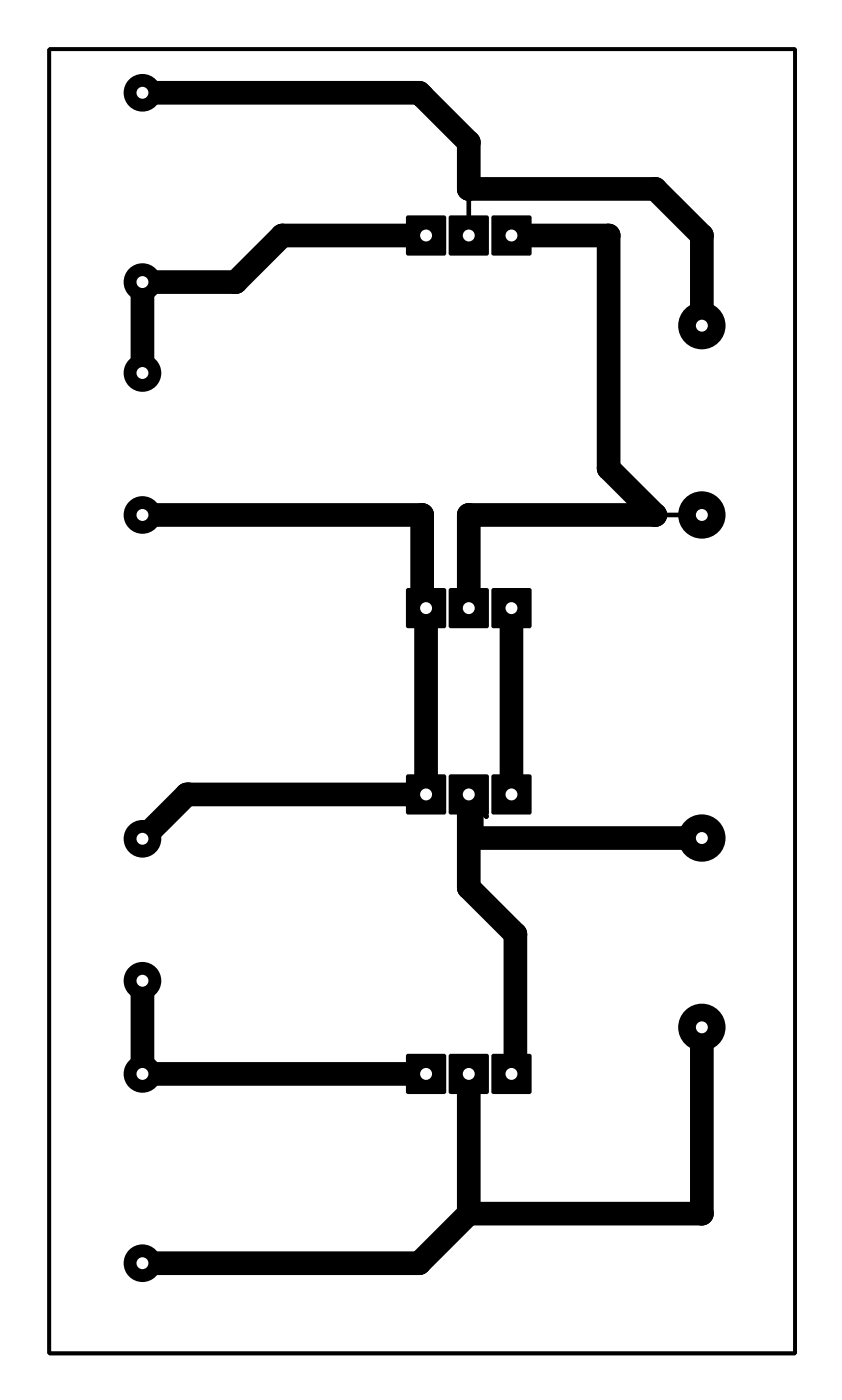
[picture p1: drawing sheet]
<svg xmlns="http://www.w3.org/2000/svg" width="45mm" height="75mm" viewBox="0 0 45 75" stroke-linecap="round" stroke-linejoin="round" font-family="sans-serif">
<g fill="#000">
<path d="M21.8 11.6h2.1v2.1h-2.1z" fill-rule="evenodd"/>
<path d="M24.1 11.6h2.1v2.1h-2.1z" fill-rule="evenodd"/>
<path d="M26.4 11.6h2l.1 2.1h-2.1z" fill-rule="evenodd"/>
<path d="M21.8 31.6h2.1v2.1h-2.1z" fill-rule="evenodd"/>
<path d="M24.1 31.6h2.1v2.1h-2.1z" fill-rule="evenodd"/>
<path d="M26.4 31.6h2l.1 2.1h-2.1z" fill-rule="evenodd"/>
<path d="M21.8 41.6h2.1v2.1h-2.1z" fill-rule="evenodd"/>
<path d="M21.8 56.6h2.1v2.1h-2.1z" fill-rule="evenodd"/>
<path d="M24.1 41.6h2.1v2.1h-2.1z" fill-rule="evenodd"/>
<path d="M24.1 56.6h2.1v2.1h-2.1z" fill-rule="evenodd"/>
<path d="M26.4 41.6h2l.1 2.1h-2.1z" fill-rule="evenodd"/>
<path d="M26.4 56.6h2l.1 2.1h-2.1z" fill-rule="evenodd"/>
<circle cx="7.6" cy="5" r="1.01"/>
<circle cx="7.6" cy="15.1" r="1.01"/>
<circle cx="12.6" cy="15.1" r=".63"/>
<circle cx="15.1" cy="12.6" r=".63"/>
<circle cx="22.5" cy="5" r=".63"/>
<circle cx="22.6" cy="5.1" r=".63"/>
<circle cx="25.1" cy="7.6" r=".63"/>
<circle cx="25.1" cy="10.1" r=".63"/>
<circle cx="25.1" cy="10.1" r=".12"/>
<circle cx="32.6" cy="12.6" r=".63"/>
<circle cx="35.1" cy="10.1" r=".63"/>
<circle cx="37.6" cy="17.5" r="1.27"/>
<circle cx="37.6" cy="17.5" r="1.14"/>
<circle cx="37.6" cy="12.6" r=".63"/>
<circle cx="7.6" cy="20" r="1.01"/>
<circle cx="7.6" cy="27.6" r="1.01"/>
<circle cx="22.6" cy="27.6" r=".63"/>
<circle cx="22.6" cy="32.4" r=".63"/>
<circle cx="25.1" cy="27.6" r=".63"/>
<circle cx="32.6" cy="25.1" r=".63"/>
<circle cx="35.1" cy="27.6" r=".63"/>
<circle cx="35.1" cy="27.6" r=".12"/>
<circle cx="37.6" cy="27.6" r="1.27"/>
<circle cx="7.6" cy="52.6" r="1.01"/>
<circle cx="7.6" cy="45" r="1.01"/>
<circle cx="7.6" cy="57.6" r="1.01"/>
<circle cx="10" cy="42.6" r=".63"/>
<circle cx="10.1" cy="42.6" r=".63"/>
<circle cx="25.1" cy="43.6" r=".63"/>
<circle cx="25.1" cy="42.9" r=".63"/>
<circle cx="25.1" cy="47.6" r=".63"/>
<circle cx="25.1" cy="42.9" r=".12"/>
<circle cx="25.3" cy="45" r=".63"/>
<circle cx="25.3" cy="43" r=".63"/>
<circle cx="25.3" cy="42.8" r=".12"/>
<circle cx="25.3" cy="43" r=".12"/>
<circle cx="26.1" cy="43.6" r=".12"/>
<circle cx="26.1" cy="43.8" r=".12"/>
<circle cx="27.6" cy="50.1" r=".63"/>
<circle cx="27.6" cy="57.4" r=".63"/>
<circle cx="37.6" cy="45" r="1.27"/>
<circle cx="37.6" cy="55.1" r="1.27"/>
<circle cx="7.6" cy="67.8" r="1.01"/>
<circle cx="22.5" cy="67.8" r=".63"/>
<circle cx="25.1" cy="65.1" r=".63"/>
<circle cx="37.6" cy="65.1" r=".63"/>
</g>
<path d="M2.6 2.6h40v70h-40z" fill="none" stroke="#000" stroke-width=".2"/>
<path d="M7.6 5h14.9l2.6 2.6v2.5h10l2.5 2.5v4.9M22.8 12.6h-7.7l-2.5 2.5h-5v4.9M27.4 12.6h5.2v12.5l2.5 2.5h-10v5M7.6 27.6h15v4.8l.2 .2v10h-12.8l-2.4 2.4M27.4 32.6v10M7.6 52.6v5h15.2M25.1 42.9v4.7l2.5 2.5v7.3l-.2 .2M25.1 57.6v7.5M25.3 43v2h12.3M37.6 55.1v10h-12.5M25.1 65.1l-2.6 2.7h-14.9" fill="none" stroke="#000" stroke-width="1.3"/>
<path d="M25.1 10.1v2.5M35.1 27.6h2.5M25.1 42.6l1 1v.2l-1-.9zM25.3 42.8v.2" fill="none" stroke="#000" stroke-width=".25"/>
<circle cx="37.6" cy="17.5" r=".32" fill="#fff"/>
<circle cx="37.6" cy="27.6" r="1.14" fill="#000"/>
<circle cx="37.6" cy="27.6" r=".32" fill="#fff"/>
<circle cx="37.6" cy="45" r="1.14" fill="#000"/>
<circle cx="37.6" cy="45" r=".32" fill="#fff"/>
<circle cx="37.6" cy="55.1" r="1.14" fill="#000"/>
<circle cx="37.6" cy="55.1" r=".32" fill="#fff"/>
<circle cx="7.6" cy="27.6" r=".89" fill="#000"/>
<circle cx="7.6" cy="27.6" r=".32" fill="#fff"/>
<circle cx="7.6" cy="20" r=".89" fill="#000"/>
<circle cx="7.6" cy="20" r=".32" fill="#fff"/>
<circle cx="7.6" cy="52.6" r=".89" fill="#000"/>
<circle cx="7.6" cy="52.6" r=".32" fill="#fff"/>
<circle cx="7.6" cy="45" r=".89" fill="#000"/>
<circle cx="7.6" cy="45" r=".32" fill="#fff"/>
<circle cx="7.6" cy="57.6" r=".89" fill="#000"/>
<circle cx="7.6" cy="57.6" r=".32" fill="#fff"/>
<circle cx="7.6" cy="67.8" r=".89" fill="#000"/>
<circle cx="7.6" cy="67.8" r=".32" fill="#fff"/>
<circle cx="7.6" cy="15.1" r=".89" fill="#000"/>
<circle cx="7.6" cy="15.1" r=".32" fill="#fff"/>
<circle cx="7.6" cy="5" r=".89" fill="#000"/>
<circle cx="7.6" cy="5" r=".32" fill="#fff"/>
<path d="M21.9 31.7h1.9v1.9h-1.9z" fill="#000"/>
<circle cx="22.8" cy="32.6" r=".32" fill="#fff"/>
<path d="M24.2 31.7h1.9v1.9h-1.9z" fill="#000"/>
<circle cx="25.1" cy="32.6" r=".32" fill="#fff"/>
<path d="M26.5 31.7h1.9v1.9h-1.9z" fill="#000"/>
<circle cx="27.4" cy="32.6" r=".32" fill="#fff"/>
<path d="M26.5 11.7h1.9v1.9h-1.9z" fill="#000"/>
<circle cx="27.4" cy="12.6" r=".32" fill="#fff"/>
<path d="M24.2 11.7h1.9v1.9h-1.9z" fill="#000"/>
<circle cx="25.1" cy="12.6" r=".32" fill="#fff"/>
<path d="M21.9 11.7h1.9v1.9h-1.9z" fill="#000"/>
<circle cx="22.8" cy="12.6" r=".32" fill="#fff"/>
<path d="M21.9 41.7h1.9v1.9h-1.9z" fill="#000"/>
<circle cx="22.8" cy="42.6" r=".32" fill="#fff"/>
<path d="M24.2 41.7h1.9v1.9h-1.9z" fill="#000"/>
<circle cx="25.1" cy="42.6" r=".32" fill="#fff"/>
<path d="M26.5 41.7h1.9v1.9h-1.9z" fill="#000"/>
<circle cx="27.4" cy="42.6" r=".32" fill="#fff"/>
<path d="M26.5 56.7h1.9v1.9h-1.9z" fill="#000"/>
<circle cx="27.4" cy="57.6" r=".32" fill="#fff"/>
<path d="M24.2 56.7h1.9v1.9h-1.9z" fill="#000"/>
<circle cx="25.1" cy="57.6" r=".32" fill="#fff"/>
<path d="M21.9 56.7h1.9v1.9h-1.9z" fill="#000"/>
<circle cx="22.8" cy="57.6" r=".32" fill="#fff"/>
<path d="M2.6 2.6h40v70h-40z" fill="none" stroke="#000" stroke-width=".2"/>
</svg>
